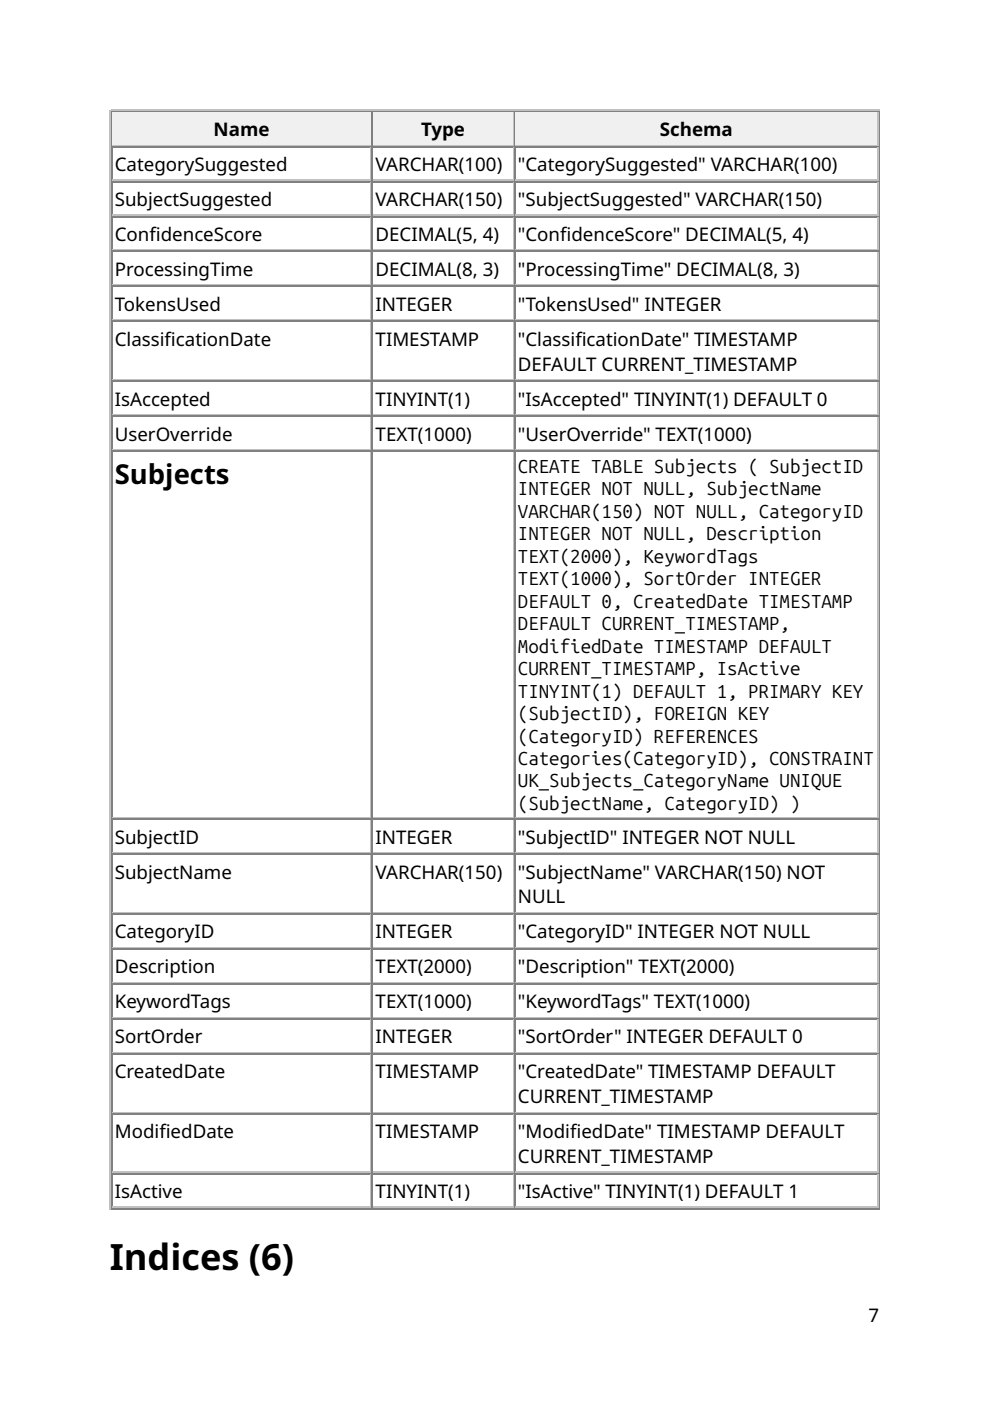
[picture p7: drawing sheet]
<svg xmlns="http://www.w3.org/2000/svg" width="210mm" height="297mm" viewBox="0 0 210 297" stroke-linecap="round" stroke-linejoin="round" font-family="sans-serif">
<defs><g id="words">
<text font-size="7.7" x="23.3" y="269.3">Indices (6)</text>
<text font-size="5.8" x="24.3" y="102.7">Subjects</text>
<g font-size="4">
<text x="45.3" y="28.8">Name</text>
<text x="89.3" y="28.8">Type</text>
<text x="139.9" y="28.8">Schema</text>
<text x="24.3" y="36.2">CategorySuggested</text>
<text x="79.6" y="36.2">VARCHAR(100)</text>
<text x="109.8" y="36.2">&quot;CategorySuggested&quot; VARCHAR(100)</text>
<text x="24.3" y="43.7">SubjectSuggested</text>
<text x="79.6" y="43.7">VARCHAR(150)</text>
<text x="109.8" y="43.7">&quot;SubjectSuggested&quot; VARCHAR(150)</text>
<text x="24.3" y="51.1">ConfdenceScore</text>
<text x="31.7" y="51.1">i</text>
<text x="79.6" y="51.1">DECIMAL(5, 4)</text>
<text x="109.8" y="51.1">&quot;ConfdenceScore&quot; DECIMAL(5, 4)</text>
<text x="118.8" y="51.1">i</text>
<text x="24.3" y="58.5">ProcessingTime</text>
<text x="79.6" y="58.5">DECIMAL(8, 3)</text>
<text x="109.8" y="58.5">&quot;ProcessingTime&quot; DECIMAL(8, 3)</text>
<text x="24.3" y="65.9">TokensUsed</text>
<text x="79.6" y="65.9">INTEGER</text>
<text x="109.8" y="65.9">&quot;TokensUsed&quot; INTEGER</text>
<text x="24.3" y="73.3">ClassifcationDate</text>
<text x="34.9" y="73.3">i</text>
<text x="79.6" y="73.3">TIMESTAMP</text>
<text x="109.8" y="73.3">&quot;ClassifcationDate&quot; TIMESTAMP</text>
<text x="122" y="73.3">i</text>
<text x="109.8" y="78.6">DEFAULT CURRENT_TIMESTAMP</text>
<text x="24.3" y="86">IsAccepted</text>
<text x="79.6" y="86">TINYINT(1)</text>
<text x="109.8" y="86">&quot;IsAccepted&quot; TINYINT(1) DEFAULT 0</text>
<text x="24.3" y="93.4">UserOverride</text>
<text x="79.6" y="93.4">TEXT(1000)</text>
<text x="109.8" y="93.4">&quot;UserOverride&quot; TEXT(1000)</text>
<text x="109.8" y="100.3">CREATE TABLE Subjects ( SubjectID</text>
<text x="109.8" y="105">INTEGER NOT NULL, SubjectName</text>
<text x="109.8" y="109.8">VARCHAR(150) NOT NULL, CategoryID</text>
<text x="109.8" y="114.6">INTEGER NOT NULL, Description</text>
<text x="109.8" y="119.3">TEXT(2000), KeywordTags</text>
<text x="109.8" y="124.1">TEXT(1000), SortOrder INTEGER</text>
<text x="109.8" y="128.9">DEFAULT 0, CreatedDate TIMESTAMP</text>
<text x="109.8" y="133.6">DEFAULT CURRENT_TIMESTAMP,</text>
<text x="109.8" y="138.4">ModifiedDate TIMESTAMP DEFAULT</text>
<text x="109.8" y="143.1">CURRENT_TIMESTAMP, IsActive</text>
<text x="109.8" y="147.9">TINYINT(1) DEFAULT 1, PRIMARY KEY</text>
<text x="109.8" y="152.7">(SubjectID), FOREIGN KEY</text>
<text x="109.8" y="157.4">(CategoryID) REFERENCES</text>
<text x="109.8" y="162.2">Categories(CategoryID), CONSTRAINT</text>
<text x="109.8" y="167">UK_Subjects_CategoryName UNIQUE</text>
<text x="109.8" y="171.7">(SubjectName, CategoryID) )</text>
<text x="24.3" y="178.9">SubjectID</text>
<text x="79.6" y="178.9">INTEGER</text>
<text x="109.8" y="178.9">&quot;SubjectID&quot; INTEGER NOT NULL</text>
<text x="24.3" y="186.3">SubjectName</text>
<text x="79.6" y="186.3">VARCHAR(150)</text>
<text x="109.8" y="186.3">&quot;SubjectName&quot; VARCHAR(150) NOT</text>
<text x="109.8" y="191.6">NULL</text>
<text x="24.3" y="199">CategoryID</text>
<text x="79.6" y="199">INTEGER</text>
<text x="109.8" y="199">&quot;CategoryID&quot; INTEGER NOT NULL</text>
<text x="24.3" y="206.4">Description</text>
<text x="79.6" y="206.4">TEXT(2000)</text>
<text x="109.8" y="206.4">&quot;Description&quot; TEXT(2000)</text>
<text x="24.3" y="213.8">KeywordTags</text>
<text x="79.6" y="213.8">TEXT(1000)</text>
<text x="109.8" y="213.8">&quot;KeywordTags&quot; TEXT(1000)</text>
<text x="24.3" y="221.2">SortOrder</text>
<text x="79.6" y="221.2">INTEGER</text>
<text x="109.8" y="221.2">&quot;SortOrder&quot; INTEGER DEFAULT 0</text>
<text x="24.3" y="228.6">CreatedDate</text>
<text x="79.6" y="228.6">TIMESTAMP</text>
<text x="109.8" y="228.6">&quot;CreatedDate&quot; TIMESTAMP DEFAULT</text>
<text x="109.8" y="233.9">CURRENT_TIMESTAMP</text>
<text x="24.3" y="241.3">ModifedDate</text>
<text x="33.8" y="241.3">i</text>
<text x="79.6" y="241.3">TIMESTAMP</text>
<text x="109.8" y="241.3">&quot;ModifedDate&quot; TIMESTAMP DEFAULT</text>
<text x="120.9" y="241.3">i</text>
<text x="109.8" y="246.6">CURRENT_TIMESTAMP</text>
<text x="24.3" y="254">IsActive</text>
<text x="79.6" y="254">TINYINT(1)</text>
<text x="109.8" y="254">&quot;IsActive&quot; TINYINT(1) DEFAULT 1</text>
<text x="184.1" y="280.2">7</text>
</g>
</g></defs>
<path d="M23.4 23.3v233.1M23.5 23.4h163M23.8 30.8h55M78.7 23.8v6.9" fill="none" stroke="#c0c0c0" stroke-width=".26"/>
<path d="M23.7 23.5v7.5M23.8 23.7h55M186.4 23.5v232.6M23.5 256.2h163" fill="none" stroke="#808080" stroke-width=".26"/>
<g fill="#f0f0f0">
<path d="M23.8 23.8h54.8v6.9h-54.8z"/>
<path d="M45.2 24.3h11.9v5.9h-11.9z"/>
</g>
<path d="M79 23.5v7.5M79.1 23.7h29.9" fill="none" stroke="#808080" stroke-width=".26"/>
<path d="M79.1 30.8h29.9M108.9 23.8v6.9" fill="none" stroke="#c0c0c0" stroke-width=".26"/>
<g fill="#f0f0f0">
<path d="M79.1 23.8h29.6v6.9h-29.6z"/>
<path d="M89.2 24.3h9.5v5.9h-9.5z"/>
</g>
<path d="M109.1 23.5v7.5M109.3 23.7h77" fill="none" stroke="#808080" stroke-width=".26"/>
<path d="M109.3 30.8h77M186.1 23.8v6.9" fill="none" stroke="#c0c0c0" stroke-width=".26"/>
<g fill="#f0f0f0">
<path d="M109.3 23.8h76.7v6.9h-76.7z"/>
<path d="M139.7 24.3h15.9v5.9h-15.9z"/>
</g>
<g fill="none" stroke="#808080" stroke-width=".26">
<path d="M23.7 31v225.1M23.8 31.1h55M23.8 38.5h55M79 31v225.1M79.1 31.1h29.9M79.1 38.5h29.9M109.1 31v225.1M109.3 31.1h77M109.3 38.5h77M23.8 45.9h55M23.8 53.3h55M79.1 45.9h29.9"/>
<path d="M79.1 53.3h29.9M109.3 45.9h77M109.3 53.3h77M23.8 60.7h55M23.8 68.1h55M79.1 60.7h29.9M79.1 68.1h29.9M109.3 60.7h77M109.3 68.1h77M23.8 80.8h55M23.8 88.2h55M23.8 95.6h55"/>
<path d="M79.1 80.8h29.9M79.1 88.2h29.9M79.1 95.6h29.9M109.3 80.8h77M109.3 88.2h77M109.3 95.6h77M23.8 173.7h55M79.1 173.7h29.9M109.3 173.7h77M23.8 181.1h55M23.8 193.8h55M79.1 181.1h29.9"/>
<path d="M79.1 193.8h29.9M109.3 181.1h77M109.3 193.8h77M23.8 201.2h55M23.8 208.6h55M23.8 216h55M79.1 201.2h29.9M79.1 208.6h29.9M79.1 216h29.9M109.3 201.2h77M109.3 208.6h77M109.3 216h77"/>
<path d="M23.8 223.4h55M23.8 236.1h55M79.1 223.4h29.9M79.1 236.1h29.9M109.3 223.4h77M109.3 236.1h77M23.8 248.8h55M79.1 248.8h29.9M109.3 248.8h77"/>
</g>
<g fill="none" stroke="#c0c0c0" stroke-width=".26">
<path d="M23.8 38.2h55M78.7 31.2v6.9M78.7 38.6v6.9M79.1 38.2h29.9M108.9 31.2v6.9M108.9 38.6v6.9M109.3 38.2h77M186.1 31.2v6.9M186.1 38.6v6.9M23.8 45.6h55M23.8 53h55M78.7 46v6.9"/>
<path d="M78.7 53.4v6.9M79.1 45.6h29.9M79.1 53h29.9M108.9 46v6.9M108.9 53.4v6.9M109.3 45.6h77M109.3 53h77M186.1 46v6.9M186.1 53.4v6.9M23.8 60.5h55M23.8 67.9h55M78.7 60.9v6.8"/>
<path d="M78.7 68.3v12.1M79.1 60.5h29.9M79.1 67.9h29.9M108.9 60.9v6.8M108.9 68.3v12.1M109.3 60.5h77M109.3 67.9h77M186.1 60.9v6.8M186.1 68.3v12.1M23.8 80.6h55M23.8 88h55M23.8 95.4h55"/>
<path d="M78.7 81v6.8M78.7 88.4v6.8M78.7 95.8v77.5M79.1 80.6h29.9M79.1 88h29.9M79.1 95.4h29.9M108.9 81v6.8M108.9 88.4v6.8M108.9 95.8v77.5M109.3 80.6h77M109.3 88h77M109.3 95.4h77"/>
<path d="M186.1 81v6.8M186.1 88.4v6.8M186.1 95.8v77.5M23.8 173.4h55M78.7 173.8v6.9M79.1 173.4h29.9M108.9 173.8v6.9M109.3 173.4h77M186.1 173.8v6.9M23.8 180.8h55M23.8 193.5h55M78.7 181.2v12.2"/>
<path d="M78.7 193.9v6.9M79.1 180.8h29.9M79.1 193.5h29.9M108.9 181.2v12.2M108.9 193.9v6.9M109.3 180.8h77M109.3 193.5h77M186.1 181.2v12.2M186.1 193.9v6.9M23.8 201h55M23.8 208.4h55M23.8 215.8h55"/>
<path d="M78.7 201.3v6.9M78.7 208.8v6.8M78.7 216.2v6.8M79.1 201h29.9M79.1 208.4h29.9M79.1 215.8h29.9M108.9 201.3v6.9M108.9 208.8v6.8M108.9 216.2v6.8M109.3 201h77M109.3 208.4h77M109.3 215.8h77"/>
<path d="M186.1 201.3v6.9M186.1 208.8v6.8M186.1 216.2v6.8M23.8 223.2h55M23.8 235.9h55M78.7 223.6v12.1M78.7 236.3v12.1M79.1 223.2h29.9M79.1 235.9h29.9M108.9 223.6v12.1M108.9 236.3v12.1M109.3 223.2h77"/>
<path d="M109.3 235.9h77M186.1 223.6v12.1M186.1 236.3v12.1M23.8 248.6h55M23.8 256h55M78.7 249v6.9M79.1 248.6h29.9M79.1 256h29.9M108.9 249v6.9M109.3 248.6h77M109.3 256h77M186.1 249v6.9"/>
</g>
<use href="#words"/>
</svg>
